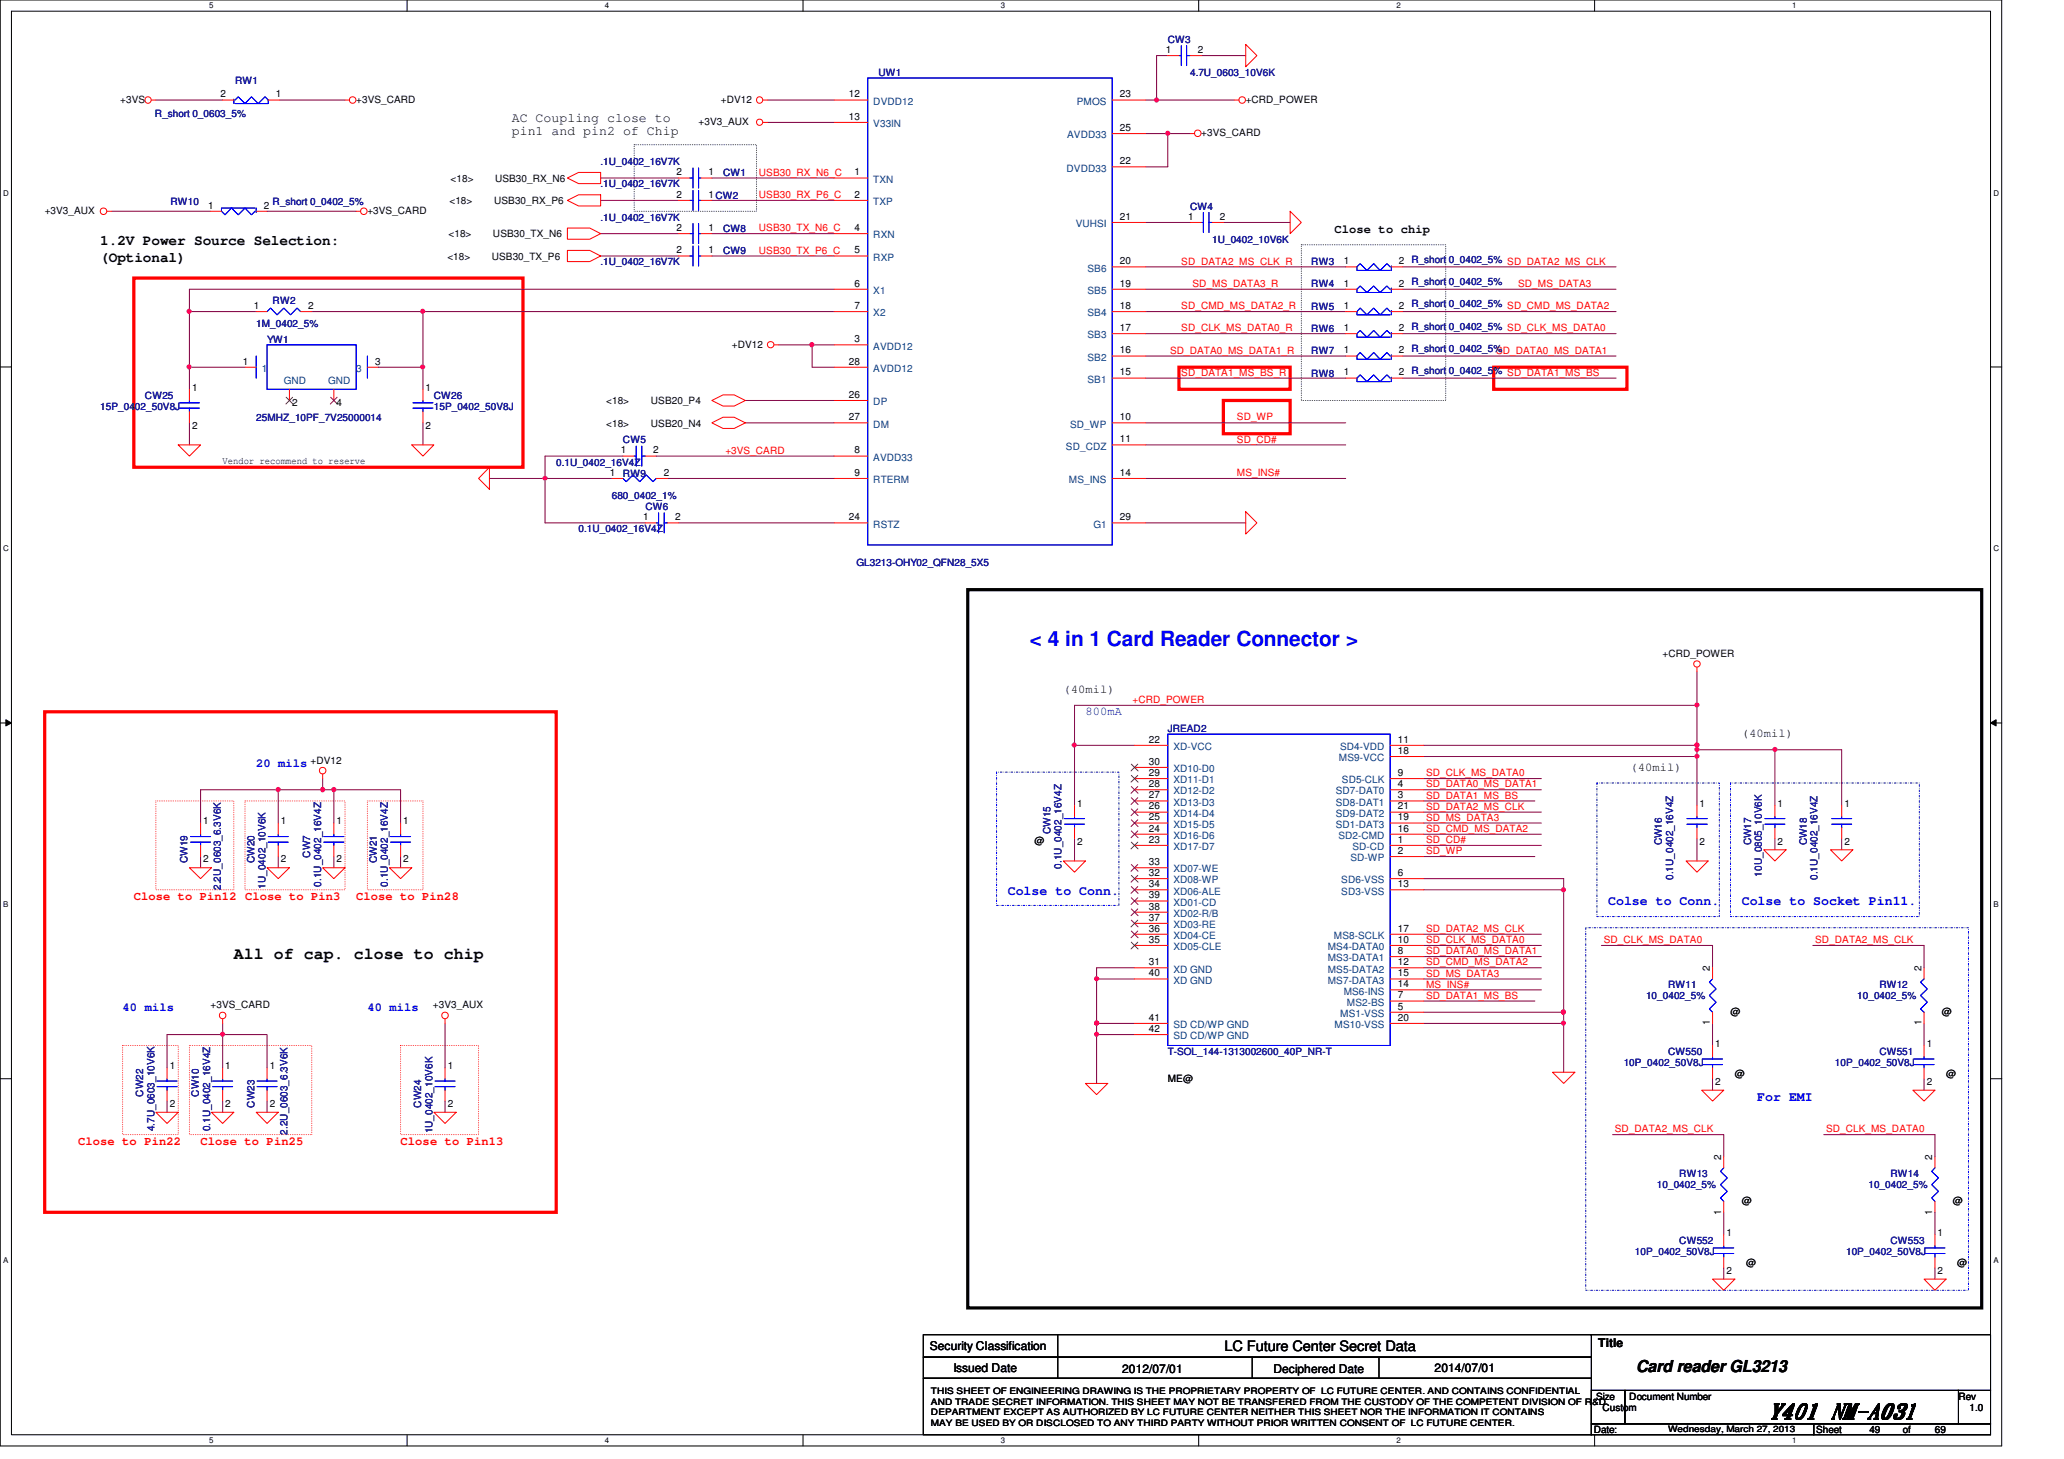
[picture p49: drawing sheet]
<svg xmlns="http://www.w3.org/2000/svg" width="297mm" height="210mm" viewBox="0 0 297 210" stroke-linecap="round" stroke-linejoin="round" font-family="sans-serif">
<defs><g id="words">
<text font-size="3" fill="#00f" x="148.2" y="93">&lt; 4 in 1 Card Reader Connector &gt;</text>
<text font-size="3" x="254.5" y="204">Y401 NM-A031</text>
<g font-size="2.4">
<text x="33.7" y="138">All of cap. close to chip</text>
<text x="235.5" y="197.4">Card reader GL3213</text>
</g>
<g font-size="2.1">
<text x="14.4" y="35.3">1.2V Power Source Selection:</text>
<text x="14.4" y="37.6">(Optional)</text>
<text x="176.2" y="194.4">LC Future Center Secret Data</text>
</g>
<g font-size="1.9">
<text x="73.7" y="17.5">AC Coupling close to</text>
<text x="73.7" y="19.5">pin1 and pin2 of Chip</text>
</g>
<g font-size="1.9" fill="#00f">
<text x="145" y="128.7">Colse to Conn.</text>
<text x="231.4" y="130.3">Colse to Conn.</text>
<text x="250.7" y="130.3">Colse to Socket Pin11.</text>
<text x="252.9" y="158.5">For EMI</text>
</g>
<g font-size="1.7">
<text x="192.1" y="33.5">Close to chip</text>
<text x="153" y="99.7">(40mil)</text>
<text x="250.7" y="106">(40mil)</text>
<text x="234.7" y="110.9">(40mil)</text>
<text x="133.8" y="194.3">Security Classification</text>
<text x="137.2" y="197.3">Issued Date</text>
<text x="161.5" y="197.5">2012/07/01</text>
<text x="183.3" y="197.5">Deciphered Date</text>
<text x="206.5" y="197.3">2014/07/01</text>
<text x="230" y="193.8">Title</text>
</g>
<g font-size="1.7" fill="#00f">
<text x="156.2" y="102.9">800mA</text>
<text x="36.9" y="110.3">20 mils</text>
<text x="17.6" y="145.5">40 mils</text>
<text x="52.9" y="145.5">40 mils</text>
</g>
<g font-size="1.7" fill="#f00">
<text x="19.3" y="129.5">Close to Pin12 Close to Pin3</text>
<text x="51.3" y="129.5">Close to Pin28</text>
<text x="11.3" y="164.7">Close to Pin22</text>
<text x="28.9" y="164.7">Close to Pin25</text>
<text x="57.7" y="164.7">Close to Pin13</text>
</g>
<g font-size="1.4" fill="#000080">
<text x="126.4" y="11">UW1</text>
<text x="168.1" y="6.2">CW3</text>
<text x="171.3" y="11">4.7U_0603_10V6K</text>
<text x="22.3" y="16.9">R_short 0_0603_5%</text>
<text x="33.8" y="12.1">RW1</text>
<text x="86.4" y="23.7">.1U_0402_16V7K</text>
<text x="24.5" y="29.5">RW10</text>
<text x="39.2" y="29.5">R_short 0_0402_5%</text>
<text x="86.4" y="27">.1U_0402_16V7K</text>
<text x="104.1" y="25.4">CW1</text>
<text x="86.4" y="31.7">.1U_0402_16V7K</text>
<text x="104.1" y="33.4">CW8</text>
<text x="171.3" y="30.2">CW4</text>
<text x="174.5" y="35">1U_0402_10V6K</text>
<text x="86.4" y="38.2">.1U_0402_16V7K</text>
<text x="104.1" y="36.6">CW9</text>
<text x="188.7" y="38.2">RW3</text>
<text x="188.7" y="41.4">RW4</text>
<text x="36.9" y="47">1M_0402_5%</text>
<text x="39.2" y="43.8">RW2</text>
<text x="188.7" y="44.6">RW5</text>
<text x="188.7" y="47.8">RW6</text>
<text x="38.4" y="49.4">YW1</text>
<text x="188.7" y="51">RW7</text>
<text x="14.4" y="59">15P_0402_50V8J</text>
<text x="20.9" y="57.4">CW25</text>
<text x="62.4" y="57.4">CW26</text>
<text x="62.4" y="59">15P_0402_50V8J</text>
<text x="188.7" y="54.2">RW8</text>
<text x="36.9" y="60.6">25MHZ_10PF_7V25000014</text>
<text x="89.7" y="63.8">CW5</text>
<text x="80" y="67">0.1U_0402_16V4Z</text>
<text x="88" y="71.8">680_0402_1%</text>
<text x="89.7" y="68.6">RW9</text>
<text x="83.3" y="76.6">0.1U_0402_16V4Z</text>
<text x="92.9" y="73.4">CW6</text>
<text x="123.3" y="81.4">GL3213-OHY02_QFN28_5X5</text>
<text x="168.1" y="105.4">JREAD2</text>
<text x="27" y="124.2" transform="rotate(-90 27 124.2)">CW19</text>
<text x="36.6" y="124.2" transform="rotate(-90 36.6 124.2)">CW20</text>
<text x="44.6" y="123.4" transform="rotate(-90 44.6 123.4)">CW7</text>
<text x="54.2" y="124.2" transform="rotate(-90 54.2 124.2)">CW21</text>
<text x="151.2" y="120" transform="rotate(-90 151.2 120)">CW15</text>
<text x="152.8" y="125" transform="rotate(-90 152.8 125)">0.1U_0402_16V4Z</text>
<text x="239.2" y="121.6" transform="rotate(-90 239.2 121.6)">CW16</text>
<text x="252" y="121.6" transform="rotate(-90 252 121.6)">CW17</text>
<text x="260" y="121.6" transform="rotate(-90 260 121.6)">CW18</text>
<text x="31.8" y="128" transform="rotate(-90 31.8 128)">2.2U_0603_6.3V6K</text>
<text x="38.2" y="127.8" transform="rotate(-90 38.2 127.8)">1U_0402_10V6K</text>
<text x="46.2" y="127.6" transform="rotate(-90 46.2 127.6)">0.1U_0402_16V4Z</text>
<text x="55.8" y="127.6" transform="rotate(-90 55.8 127.6)">0.1U_0402_16V4Z</text>
<text x="240.8" y="126.6" transform="rotate(-90 240.8 126.6)">0.1U_0402_16V4Z</text>
<text x="253.6" y="126.1" transform="rotate(-90 253.6 126.1)">10U_0805_10V6K</text>
<text x="261.6" y="126.6" transform="rotate(-90 261.6 126.6)">0.1U_0402_16V4Z</text>
<text x="236.9" y="143.8">10_0402_5%</text>
<text x="240.1" y="142.2">RW11</text>
<text x="267.3" y="143.8">10_0402_5%</text>
<text x="270.5" y="142.2">RW12</text>
<text x="168.1" y="151.8">T-SOL_144-1313002600_40P_NR-T</text>
<text x="233.7" y="153.4">10P_0402_50V8J</text>
<text x="240.1" y="151.8">CW550</text>
<text x="264.1" y="153.4">10P_0402_50V8J</text>
<text x="270.5" y="151.8">CW551</text>
<text x="20.6" y="157.8" transform="rotate(-90 20.6 157.8)">CW22</text>
<text x="28.6" y="157.8" transform="rotate(-90 28.6 157.8)">CW10</text>
<text x="36.6" y="159.4" transform="rotate(-90 36.6 159.4)">CW23</text>
<text x="60.6" y="159.4" transform="rotate(-90 60.6 159.4)">CW24</text>
<text x="22.2" y="162.7" transform="rotate(-90 22.2 162.7)">4.7U_0603_10V6K</text>
<text x="30.2" y="162.7" transform="rotate(-90 30.2 162.7)">0.1U_0402_16V4Z</text>
<text x="41.4" y="163.2" transform="rotate(-90 41.4 163.2)">2.2U_0603_6.3V6K</text>
<text x="62.2" y="163.1" transform="rotate(-90 62.2 163.1)">1U_0402_10V6K</text>
<text x="238.5" y="171">10_0402_5%</text>
<text x="241.7" y="169.4">RW13</text>
<text x="268.9" y="171">10_0402_5%</text>
<text x="272.1" y="169.4">RW14</text>
<text x="241.7" y="179">CW552</text>
<text x="272.1" y="179">CW553</text>
<text x="235.3" y="180.6">10P_0402_50V8J</text>
<text x="265.7" y="180.6">10P_0402_50V8J</text>
</g>
<g font-size="1.4">
<text x="167.8" y="7.6">1</text>
<text x="172.4" y="7.6">2</text>
<text x="17.3" y="14.8">+3VS</text>
<text x="31.7" y="14">2</text>
<text x="39.7" y="14">1</text>
<text x="51.3" y="14.8">+3VS_CARD</text>
<text x="100.5" y="18">+3V3_AUX</text>
<text x="103.8" y="14.8">+DV12</text>
<text x="122.2" y="14">12</text>
<text x="122.2" y="17.2">13</text>
<text x="161.2" y="14">23</text>
<text x="179.3" y="14.8">+CRD_POWER</text>
<text x="161.2" y="23.6">22</text>
<text x="161.2" y="18.8">25</text>
<text x="172.9" y="19.6">+3VS_CARD</text>
<text x="64.7" y="29.4">&lt;18&gt;</text>
<text x="64.9" y="26.2">&lt;18&gt;</text>
<text x="71.1" y="29.4">USB30_RX_P6</text>
<text x="71.2" y="26.2">USB30_RX_N6</text>
<text x="97.4" y="25.2">2</text>
<text x="97.4" y="28.4">2</text>
<text x="102" y="25.2">1</text>
<text x="102" y="28.4">1CW2</text>
<text x="123" y="25.2">1</text>
<text x="123" y="28.4">2</text>
<text x="6.4" y="30.8">+3V3_AUX</text>
<text x="30" y="30">1</text>
<text x="38" y="30">2</text>
<text x="52.9" y="30.8">+3VS_CARD</text>
<text x="64.6" y="34.2">&lt;18&gt;</text>
<text x="70.9" y="34.2">USB30_TX_N6</text>
<text x="97.4" y="33.2">2</text>
<text x="102" y="33.2">1</text>
<text x="123" y="33.2">4</text>
<text x="161.2" y="31.6">21</text>
<text x="171" y="31.6">1</text>
<text x="175.6" y="31.6">2</text>
<text x="64.4" y="37.4">&lt;18&gt;</text>
<text x="70.8" y="37.4">USB30_TX_P6</text>
<text x="97.4" y="36.4">2</text>
<text x="102" y="36.4">1</text>
<text x="123" y="36.4">5</text>
<text x="123" y="41.2">6</text>
<text x="161.2" y="41.2">19</text>
<text x="161.2" y="38">20</text>
<text x="193.4" y="38">1</text>
<text x="193.4" y="41.2">1</text>
<text x="201.3" y="38">2 R_short 0_0402_5% SD_DATA2_MS_CLK</text>
<text x="201.3" y="41.2">2 R_short 0_0402_5%</text>
<text x="36.5" y="44.4">1</text>
<text x="44.4" y="44.4">2</text>
<text x="123" y="44.4">7</text>
<text x="161.2" y="47.6">17</text>
<text x="161.2" y="44.4">18</text>
<text x="193.4" y="44.4">1</text>
<text x="193.4" y="47.6">1</text>
<text x="201.3" y="44.4">2 R_short 0_0402_5% SD_CMD_MS_DATA2</text>
<text x="201.3" y="47.6">2 R_short 0_0402_5% SD_CLK_MS_DATA0</text>
<text x="35" y="52.5">1</text>
<text x="54" y="52.5">3</text>
<text x="105.3" y="50">+DV12</text>
<text x="122.2" y="52.5">28</text>
<text x="123" y="49.2">3</text>
<text x="161.2" y="50.8">16</text>
<text x="193.4" y="50.8">1</text>
<text x="201.3" y="50.8">2 R_short 0_0402_5%</text>
<text x="27.6" y="56.2">1</text>
<text x="42" y="58.5">2</text>
<text x="48.4" y="58.5">4</text>
<text x="61.3" y="56.2">1</text>
<text x="87.2" y="58.2">&lt;18&gt;</text>
<text x="93.7" y="58.2">USB20_P4</text>
<text x="122.2" y="57.2">26</text>
<text x="161.2" y="54">15</text>
<text x="193.4" y="54">1</text>
<text x="201.3" y="54">2 R_short 0_0402_5% SD_DATA1_MS_BS</text>
<text x="27.6" y="61.7">2</text>
<text x="61.3" y="61.7">2</text>
<text x="87.2" y="61.4">&lt;18&gt;</text>
<text x="89.4" y="65.2">1</text>
<text x="93.7" y="61.4">USB20_N4</text>
<text x="94" y="65.2">2</text>
<text x="122.2" y="60.5">27</text>
<text x="123" y="65.2">8</text>
<text x="161.2" y="60.5">10</text>
<text x="161.2" y="63.6">11</text>
<text x="32" y="66.8">Vendor recommend to reserve</text>
<text x="87.8" y="68.5">1</text>
<text x="95.5" y="68.5">2</text>
<text x="123" y="68.5">9</text>
<text x="161.2" y="68.5">14</text>
<text x="92.5" y="74.8">1</text>
<text x="97.2" y="74.8">2</text>
<text x="122.2" y="74.8">24</text>
<text x="161.2" y="74.8">29</text>
<text x="239.3" y="94.5">+CRD_POWER</text>
<text x="165.4" y="106.8">22</text>
<text x="201.2" y="106.8">11</text>
<text x="44.7" y="109.9">+DV12</text>
<text x="165.4" y="110">30</text>
<text x="165.4" y="113.2">28</text>
<text x="165.4" y="111.6">29</text>
<text x="201.2" y="111.6">9</text>
<text x="201.2" y="108.5">18</text>
<text x="201.2" y="113.2">4</text>
<text x="29.2" y="118.6">1</text>
<text x="40.4" y="118.6">1</text>
<text x="48.4" y="118.6">1</text>
<text x="58" y="118.6">1</text>
<text x="155" y="116.1">1</text>
<text x="165.4" y="116.5">26</text>
<text x="165.4" y="119.6">24</text>
<text x="165.4" y="118">25</text>
<text x="165.4" y="114.9">27</text>
<text x="201.2" y="119.6">16</text>
<text x="201.2" y="116.5">21</text>
<text x="201.2" y="118">19</text>
<text x="201.2" y="114.9">3</text>
<text x="244.6" y="116.1">1</text>
<text x="255.8" y="116.1">1</text>
<text x="265.4" y="116.1">1</text>
<text x="29.2" y="124.1">2</text>
<text x="40.4" y="124.1">2</text>
<text x="48.4" y="124.1">2</text>
<text x="58" y="124.1">2</text>
<text x="148.9" y="121.4">@</text>
<text x="155" y="121.5">2</text>
<text x="165.4" y="121.2">23</text>
<text x="165.4" y="124.5">33</text>
<text x="201.2" y="122.9">2</text>
<text x="201.2" y="121.2">1</text>
<text x="244.6" y="121.5">2</text>
<text x="255.8" y="121.5">2</text>
<text x="265.4" y="121.5">2</text>
<text x="165.4" y="126">32</text>
<text x="165.4" y="127.6">34</text>
<text x="165.4" y="130.9">38</text>
<text x="165.4" y="129.2">39</text>
<text x="201.2" y="127.6">13</text>
<text x="201.2" y="126">6</text>
<text x="165.4" y="132.5">37</text>
<text x="165.4" y="134">36</text>
<text x="165.4" y="135.6">35</text>
<text x="201.2" y="134">17</text>
<text x="201.2" y="135.6">10</text>
<text x="201.2" y="137.2">8</text>
<text x="165.4" y="138.9">31</text>
<text x="165.4" y="140.5">40</text>
<text x="201.2" y="143.6">7</text>
<text x="201.2" y="142">14</text>
<text x="201.2" y="140.5">15</text>
<text x="201.2" y="138.9">12</text>
<text x="246.1" y="139.7" transform="rotate(-90 246.1 139.7)">2</text>
<text x="276.5" y="139.7" transform="rotate(-90 276.5 139.7)">2</text>
<text x="30.3" y="145.1">+3VS_CARD</text>
<text x="62.3" y="145.1">+3V3_AUX</text>
<text x="165.4" y="146.9">41</text>
<text x="165.4" y="148.5">42</text>
<text x="201.2" y="146.9">20</text>
<text x="201.2" y="145.2">5</text>
<text x="246.1" y="147.5" transform="rotate(-90 246.1 147.5)">1</text>
<text x="249" y="146">@</text>
<text x="276.5" y="147.5" transform="rotate(-90 276.5 147.5)">1</text>
<text x="279.4" y="146">@</text>
<text x="24.4" y="153.8">1</text>
<text x="32.4" y="153.8">1</text>
<text x="38.8" y="153.8">1</text>
<text x="64.4" y="153.8">1</text>
<text x="168.1" y="155.6">ME@</text>
<text x="246.8" y="150.6">1</text>
<text x="249.7" y="155">@</text>
<text x="277.3" y="150.6">1</text>
<text x="280.1" y="155">@</text>
<text x="24.4" y="159.3">2</text>
<text x="32.4" y="159.3">2</text>
<text x="38.8" y="159.3">2</text>
<text x="64.4" y="159.3">2</text>
<text x="246.8" y="156.1">2</text>
<text x="277.3" y="156.1">2</text>
<text x="247.7" y="166.9" transform="rotate(-90 247.7 166.9)">2</text>
<text x="278.1" y="166.9" transform="rotate(-90 278.1 166.9)">2</text>
<text x="250.7" y="173.2">@</text>
<text x="281" y="173.2">@</text>
<text x="247.7" y="174.8" transform="rotate(-90 247.7 174.8)">1</text>
<text x="248.5" y="177.8">1</text>
<text x="278.1" y="174.8" transform="rotate(-90 278.1 174.8)">1</text>
<text x="278.8" y="177.8">1</text>
<text x="248.5" y="183.3">2</text>
<text x="251.3" y="182.2">@</text>
<text x="278.8" y="183.3">2</text>
<text x="281.7" y="182.2">@</text>
<text x="229.7" y="201.4">Size</text>
<text x="230.6" y="203">Custom</text>
<text x="234.5" y="201.4">Document Number</text>
<text x="281.9" y="201.4">Rev</text>
<text x="283.5" y="203">1.0</text>
<text x="229.4" y="206.2">Date:</text>
<text x="261.4" y="206.2">Sheet</text>
<text x="269" y="206.2">49</text>
<text x="273.9" y="206.2">of</text>
<text x="278.5" y="206.2">69</text>
</g>
<g font-size="1.4" fill="#004080">
<text x="125.7" y="15.1">DVDD12</text>
<text x="155" y="15.1">PMOS</text>
<text x="125.7" y="18.3">V33IN</text>
<text x="153.6" y="19.9">AVDD33</text>
<text x="125.7" y="26.3">TXN</text>
<text x="125.7" y="29.5">TXP</text>
<text x="153.5" y="24.7">DVDD33</text>
<text x="125.7" y="34.3">RXN</text>
<text x="154.8" y="32.7">VUHSI</text>
<text x="125.7" y="37.5">RXP</text>
<text x="156.5" y="39.1">SB6</text>
<text x="125.7" y="42.3">X1</text>
<text x="125.7" y="45.5">X2</text>
<text x="156.5" y="45.5">SB4</text>
<text x="156.5" y="42.3">SB5</text>
<text x="37.7" y="53.5">1</text>
<text x="51.3" y="53.5">3</text>
<text x="125.7" y="50.3">AVDD12</text>
<text x="125.7" y="53.5">AVDD12</text>
<text x="156.5" y="51.9">SB2</text>
<text x="156.5" y="48.7">SB3</text>
<text x="40.8" y="55.2">GND</text>
<text x="47.2" y="55.2">GND</text>
<text x="125.7" y="58.3">DP</text>
<text x="156.5" y="55.1">SB1</text>
<text x="125.7" y="61.5">DM</text>
<text x="153.4" y="64.7">SD_CDZ</text>
<text x="154" y="61.5">SD_WP</text>
<text x="125.7" y="66.3">AVDD33</text>
<text x="125.7" y="69.5">RTERM</text>
<text x="153.8" y="69.5">MS_INS</text>
<text x="125.7" y="75.9">RSTZ</text>
<text x="157.3" y="75.9">G1</text>
<text x="168.9" y="107.9">XD-VCC</text>
<text x="192.9" y="107.9">SD4-VDD</text>
<text x="168.9" y="111.1">XD10-D0</text>
<text x="168.9" y="112.7">XD11-D1</text>
<text x="192.7" y="109.5">MS9-VCC</text>
<text x="193.1" y="112.7">SD5-CLK</text>
<text x="168.9" y="117.5">XD14-D4</text>
<text x="168.9" y="114.3">XD12-D2</text>
<text x="168.9" y="119.1">XD15-D5</text>
<text x="168.9" y="115.9">XD13-D3</text>
<text x="192.2" y="117.5">SD9-DAT2</text>
<text x="192.2" y="114.3">SD7-DAT0</text>
<text x="192.2" y="119.1">SD1-DAT3</text>
<text x="192.2" y="115.9">SD8-DAT1</text>
<text x="168.9" y="120.7">XD16-D6</text>
<text x="168.9" y="122.3">XD17-D7</text>
<text x="168.9" y="125.5">XD07-WE</text>
<text x="192.6" y="120.7">SD2-CMD</text>
<text x="194.3" y="123.9">SD-WP</text>
<text x="194.6" y="122.3">SD-CD</text>
<text x="168.9" y="127.1">XD08-WP</text>
<text x="168.9" y="128.7">XD06-ALE</text>
<text x="168.9" y="131.9">XD02-R/B</text>
<text x="168.9" y="130.3">XD01-CD</text>
<text x="193" y="128.7">SD3-VSS</text>
<text x="193" y="127.1">SD6-VSS</text>
<text x="168.9" y="133.5">XD03-RE</text>
<text x="168.9" y="135.1">XD04-CE</text>
<text x="168.9" y="136.7">XD05-CLE</text>
<text x="191.1" y="136.7">MS4-DATA0</text>
<text x="192" y="135.1">MS8-SCLK</text>
<text x="168.9" y="139.9">XD GND</text>
<text x="168.9" y="141.5">XD GND</text>
<text x="191.1" y="141.5">MS7-DATA3</text>
<text x="191.1" y="138.3">MS3-DATA1</text>
<text x="191.1" y="139.9">MS5-DATA2</text>
<text x="193.4" y="143.1">MS6-INS</text>
<text x="168.9" y="147.9">SD CD/WP GND</text>
<text x="168.9" y="149.5">SD CD/WP GND</text>
<text x="192.1" y="147.9">MS10-VSS</text>
<text x="192.9" y="146.3">MS1-VSS</text>
<text x="193.8" y="144.7">MS2-BS</text>
</g>
<g font-size="1.4" fill="#f00">
<text x="109.2" y="25.3">USB30_RX_N6_C</text>
<text x="109.2" y="28.5">USB30_RX_P6_C</text>
<text x="109.2" y="33.3">USB30_TX_N6_C</text>
<text x="109.2" y="36.5">USB30_TX_P6_C</text>
<text x="170" y="38.1">SD_DATA2_MS_CLK_R</text>
<text x="171.6" y="41.3">SD_MS_DATA3_R</text>
<text x="218.5" y="41.3">SD_MS_DATA3</text>
<text x="170" y="44.5">SD_CMD_MS_DATA2_R</text>
<text x="170" y="47.7">SD_CLK_MS_DATA0_R</text>
<text x="168.4" y="50.9">SD_DATA0_MS_DATA1_R</text>
<text x="215.3" y="50.9">SD_DATA0_MS_DATA1</text>
<text x="170" y="54.1">SD_DATA1_MS_BS_R</text>
<text x="104.4" y="65.3">+3VS_CARD</text>
<text x="178" y="60.5">SD_WP</text>
<text x="178" y="63.7">SD_CD#</text>
<text x="178" y="68.5">MS_INS#</text>
<text x="163" y="101.1">+CRD_POWER</text>
<text x="205.2" y="111.7">SD_CLK_MS_DATA0</text>
<text x="205.2" y="113.3">SD_DATA0_MS_DATA1</text>
<text x="205.2" y="116.5">SD_DATA2_MS_CLK</text>
<text x="205.2" y="119.7">SD_CMD_MS_DATA2</text>
<text x="205.2" y="118.1">SD_MS_DATA3</text>
<text x="205.2" y="114.9">SD_DATA1_MS_BS</text>
<text x="205.2" y="121.3">SD_CD#</text>
<text x="205.2" y="122.9">SD_WP</text>
<text x="205.2" y="135.7">SD_CLK_MS_DATA0</text>
<text x="205.2" y="134.1">SD_DATA2_MS_CLK</text>
<text x="205.2" y="137.3">SD_DATA0_MS_DATA1</text>
<text x="230.8" y="135.7">SD_CLK_MS_DATA0</text>
<text x="261.2" y="135.7">SD_DATA2_MS_CLK</text>
<text x="205.2" y="140.5">SD_MS_DATA3</text>
<text x="205.2" y="142.1">MS_INS#</text>
<text x="205.2" y="138.9">SD_CMD_MS_DATA2</text>
<text x="205.2" y="143.7">SD_DATA1_MS_BS</text>
<text x="232.4" y="162.9">SD_DATA2_MS_CLK</text>
<text x="262.8" y="162.9">SD_CLK_MS_DATA0</text>
</g>
<g font-size="1.3">
<text x="134" y="200.6">THIS SHEET OF ENGINEERING DRAWING IS THE PROPRIETARY PROPERTY OF LC FUTURE CENTER. AND CONTAINS CONFIDENTIAL</text>
<text x="134" y="202.1">AND TRADE SECRET INFORMATION. THIS SHEET MAY NOT BE TRANSFERED FROM THE CUSTODY OF THE COMPETENT DIVISION OF R&amp;D</text>
<text x="134" y="203.6">DEPARTMENT EXCEPT AS AUTHORIZED BY LC FUTURE CENTER NEITHER THIS SHEET NOR THE INFORMATION IT CONTAINS</text>
<text x="134" y="205.1">MAY BE USED BY OR DISCLOSED TO ANY THIRD PARTY WITHOUT PRIOR WRITTEN CONSENT OF LC FUTURE CENTER.</text>
<text x="240.1" y="206">Wednesday, March 27, 2013</text>
</g>
<g font-size="1.1">
<text x="30.1" y="1.1">5</text>
<text x="87" y="1.1">4</text>
<text x="144" y="1.1">3</text>
<text x="201" y="1.1">2</text>
<text x="257.9" y="1.1">1</text>
<text x=".5" y="28.2">D</text>
<text x="286.9" y="28.2">D</text>
<text x=".5" y="79.3">C</text>
<text x="286.9" y="79.3">C</text>
<text x=".5" y="130.6">B</text>
<text x="286.9" y="130.6">B</text>
<text x=".5" y="181.7">A</text>
<text x="286.9" y="181.7">A</text>
<text x="30.1" y="207.6">5</text>
<text x="87" y="207.6">4</text>
<text x="144" y="207.6">3</text>
<text x="201" y="207.6">2</text>
<text x="257.9" y="207.6">1</text>
</g>
</g></defs>
<path d="M0 0h288.1v208h-288.1zM1.6 1.6h284.9v204.8h-284.9z" fill="none" stroke="#000" stroke-width=".14"/>
<g fill="#fff">
<path d="M30.1 .2h.6v1.2h-.6z"/>
<path d="M30.1 206.6h.6v1.2h-.6z"/>
</g>
<path d="M58.6 0v1.6M58.6 206.4v1.6" fill="none" stroke="#000" stroke-width=".14"/>
<g fill="#fff">
<path d="M87 .2h.6v1.2h-.6z"/>
<path d="M87 206.6h.6v1.2h-.6z"/>
</g>
<path d="M115.6 0v1.6M115.6 206.4v1.6" fill="none" stroke="#000" stroke-width=".14"/>
<g fill="#fff">
<path d="M144 .2h.6v1.2h-.6z"/>
<path d="M144 206.6h.6v1.2h-.6z"/>
</g>
<path d="M172.5 0v1.6M172.5 206.4v1.6" fill="none" stroke="#000" stroke-width=".14"/>
<g fill="#fff">
<path d="M201 .2h.5v1.2h-.5z"/>
<path d="M201 206.6h.5v1.2h-.5z"/>
</g>
<path d="M229.5 0v1.6M229.5 206.4v1.6" fill="none" stroke="#000" stroke-width=".14"/>
<g fill="#fff">
<path d="M257.9 .2h.6v1.2h-.6z"/>
<path d="M257.9 206.6h.6v1.2h-.6z"/>
<path d="M.5 27.2h.7v1.2h-.7z"/>
<path d="M286.9 27.2h.8v1.2h-.8z"/>
<path d="M.5 78.4h.7v1.1h-.7z"/>
<path d="M286.9 78.4h.8v1.1h-.8z"/>
</g>
<path d="M0 52.8h1.6M286.5 52.8h1.6" fill="none" stroke="#000" stroke-width=".14"/>
<g fill="#fff">
<path d="M.5 129.6h.7v1.2h-.7z"/>
<path d="M286.9 129.6h.7v1.2h-.7z"/>
</g>
<path d="M0 104h1.6M.8 103.5l.8 .5-.8 .4zM286.5 104h1.6M286.5 104l.8-.5v.9z" fill="none" stroke="#000" stroke-width=".14"/>
<path d="M.8 103.5l.8 .5-.8 .4zM286.5 104l.8-.5v.9z" fill="#000"/>
<g fill="#fff">
<path d="M.5 180.8h.7v1.1h-.7z"/>
<path d="M286.9 180.8h.7v1.1h-.7z"/>
</g>
<path d="M0 155.2h1.6M286.5 155.2h1.6" fill="none" stroke="#000" stroke-width=".14"/>
<path d="M139.3 84.8h145.9v103.4h-145.9z" fill="none" stroke="#000" stroke-width=".47"/>
<path d="M143.4 111.1h17.6v19.2h-17.6zM229.8 112.6h17.6v19.3h-17.6zM249 112.6h27.2v19.3h-27.2zM228.2 133.5h55.1v52.1h-55.1z" fill="none" stroke="#00f" stroke-width=".14" stroke-dasharray=".3 .3 0 .3"/>
<path d="M91.3 20.8h17.6v9.6h-17.6zM187.3 35.2h20.8v22.4h-20.8z" fill="none" stroke="#000" stroke-width=".14" stroke-dasharray="0 .3"/>
<path d="M19.3 40h56v27.2h-56zM169.7 52.8h16v3.2h-16zM176.1 57.6h9.6v4.8h-9.6zM215 52.8h19.1v3.2h-19.1zM6.4 102.4h73.6v72h-73.6z" fill="none" stroke="#f00" stroke-width=".47"/>
<path d="M22.4 115.2h11.3v12.8h-11.3zM35.3 115.2h14.4v12.8h-14.4zM52.9 115.2h8v12.8h-8zM17.6 150.4h8.1v12.8h-8.1zM27.3 150.4h17.6v12.8h-17.6zM57.7 150.4h11.2v12.8h-11.2z" fill="none" stroke="#f00" stroke-width=".14" stroke-dasharray="0 .3"/>
<path d="M244.2 107.9h11.2M225 126.4v1.6h-20.1" fill="none" stroke="#800040" stroke-width=".14"/>
<circle cx="244.2" cy="107.8" r=".3" fill="#f0f"/>
<circle cx="244.2" cy="107.8" r=".3" fill="none" stroke="#f0f" stroke-width=".14"/>
<path d="M157.8 147.2v1.6" fill="none" stroke="#800040" stroke-width=".14"/>
<circle cx="157.8" cy="147.2" r=".3" fill="#f0f"/>
<circle cx="157.8" cy="147.2" r=".3" fill="none" stroke="#f0f" stroke-width=".14"/>
<path d="M225 145.6v1.6" fill="none" stroke="#800040" stroke-width=".14"/>
<circle cx="225" cy="145.6" r=".31" fill="#f0f"/>
<circle cx="225" cy="145.6" r=".31" fill="none" stroke="#f0f" stroke-width=".14"/>
<path d="M157.8 139.2v1.6M157.8 148.8h5.5" fill="none" stroke="#800040" stroke-width=".14"/>
<circle cx="157.8" cy="148.8" r=".3" fill="#f0f"/>
<circle cx="157.8" cy="148.8" r=".3" fill="none" stroke="#f0f" stroke-width=".14"/>
<path d="M157.8 140.8v6.4" fill="none" stroke="#800040" stroke-width=".14"/>
<circle cx="157.8" cy="147.2" r=".3" fill="#f0f"/>
<circle cx="157.8" cy="147.2" r=".3" fill="none" stroke="#f0f" stroke-width=".14"/>
<circle cx="157.8" cy="140.8" r=".3" fill="#f0f"/>
<circle cx="157.8" cy="140.8" r=".3" fill="none" stroke="#f0f" stroke-width=".14"/>
<g fill="none" stroke="#800040" stroke-width=".14">
<path d="M154.6 101.5h89.6M204.9 112h16.9M204.9 113.6h16.9M204.9 116.8h16.9M204.9 118.4h16.9M244.2 107.9v.9M204.9 136h16.9M204.9 121.6h16.9M204.9 134.4h16.9M204.9 137.6h16.9M204.9 120h16.9M204.9 139.2h16.9"/>
<path d="M204.9 140.8h16.9M204.9 142.4h16.9"/>
</g>
<circle cx="244.2" cy="101.4" r=".3" fill="#f0f"/>
<circle cx="244.2" cy="101.4" r=".3" fill="none" stroke="#f0f" stroke-width=".14"/>
<path d="M204.9 126.4h20.1M225 128v17.6M157.8 140.8h5.5" fill="none" stroke="#800040" stroke-width=".14"/>
<circle cx="225" cy="145.6" r=".31" fill="#f0f"/>
<circle cx="225" cy="145.6" r=".31" fill="none" stroke="#f0f" stroke-width=".14"/>
<circle cx="225" cy="128" r=".3" fill="#f0f"/>
<circle cx="225" cy="128" r=".3" fill="none" stroke="#f0f" stroke-width=".14"/>
<path d="M154.6 107.2h8.7M244.2 108.8v7.1M154.6 120.6v3.3M255.4 120.6v1.7" fill="none" stroke="#800040" stroke-width=".14"/>
<circle cx="154.6" cy="107.2" r=".3" fill="#f0f"/>
<circle cx="154.6" cy="107.2" r=".3" fill="none" stroke="#f0f" stroke-width=".14"/>
<path d="M244.2 101.5v5.7" fill="none" stroke="#800040" stroke-width=".14"/>
<circle cx="244.2" cy="107.2" r=".3" fill="#f0f"/>
<circle cx="244.2" cy="107.2" r=".3" fill="none" stroke="#f0f" stroke-width=".14"/>
<path d="M244.2 96.6v4.9M204.9 107.2h39.3M157.8 147.2h5.5" fill="none" stroke="#800040" stroke-width=".14"/>
<circle cx="157.8" cy="147.2" r=".3" fill="#f0f"/>
<circle cx="157.8" cy="147.2" r=".3" fill="none" stroke="#f0f" stroke-width=".14"/>
<path d="M154.6 101.5v14.4M204.9 108.8h39.3M157.8 148.8v7.1" fill="none" stroke="#800040" stroke-width=".14"/>
<circle cx="244.2" cy="108.8" r=".3" fill="#f0f"/>
<circle cx="244.2" cy="108.8" r=".3" fill="none" stroke="#f0f" stroke-width=".14"/>
<path d="M157.8 139.2h5.5M244.2 120.6v3.3M204.9 145.6h20.1M204.9 147.2h20.1" fill="none" stroke="#800040" stroke-width=".14"/>
<circle cx="225" cy="147.2" r=".3" fill="#f0f"/>
<circle cx="225" cy="147.2" r=".3" fill="none" stroke="#f0f" stroke-width=".14"/>
<path d="M255.4 107.9h9.6M225 147.2v7.1" fill="none" stroke="#800040" stroke-width=".14"/>
<circle cx="255.4" cy="107.8" r=".3" fill="#f0f"/>
<circle cx="255.4" cy="107.8" r=".3" fill="none" stroke="#f0f" stroke-width=".14"/>
<path d="M244.2 107.2v.7M255.4 107.9v8M265 107.9v8M230.5 136h16v3.2M260.9 136h16M265 120.6v1.7M246.5 147.2v3.2M232.1 163.2h16M262.5 163.2h16" fill="none" stroke="#800040" stroke-width=".14"/>
<circle cx="244.2" cy="107.2" r=".3" fill="#f0f"/>
<circle cx="244.2" cy="107.2" r=".3" fill="none" stroke="#f0f" stroke-width=".14"/>
<g fill="none" stroke="#800040" stroke-width=".14">
<path d="M166.5 14.4h11.2M78.4 75.2h14.5M97.7 75.2h22.4M276.9 136v3.2M246.5 155.2v1.6M276.9 147.2v3.2M276.9 155.2v1.6M248.1 163.2v3.2M248.1 174.4v3.2M278.5 163.2v3.2M278.5 174.4v3.2M248.1 182.4v1.6"/>
<path d="M278.5 182.4v1.6"/>
</g>
<circle cx="166.5" cy="14.4" r=".3" fill="#f0f"/>
<circle cx="166.5" cy="14.4" r=".3" fill="none" stroke="#f0f" stroke-width=".14"/>
<path d="M164.9 19.2h3.2v4.8h-3.2" fill="none" stroke="#800040" stroke-width=".14"/>
<circle cx="168.1" cy="19.2" r=".3" fill="#f0f"/>
<circle cx="168.1" cy="19.2" r=".3" fill="none" stroke="#f0f" stroke-width=".14"/>
<g fill="none" stroke="#800040" stroke-width=".14">
<path d="M110.4 14.4h9.7M110.4 17.6h9.7M168.1 19.2h3.2M168.1 8h-1.6v6.4h-1.6M172.9 8h6.4M86.4 25.6h11.3M86.4 28.8h11.3M102.4 25.6h17.7M102.4 28.8h17.7M164.9 32h6.4M164.9 38.4h28.8M176.1 32h9.6"/>
<path d="M201.8 38.4h30.8M120.1 49.6h-3.2v3.2h3.2M164.9 41.6h28.8M164.9 44.8h28.8M164.9 48h28.8M164.9 51.2h28.8M164.9 54.4h28.8M201.8 41.6h30.8M201.8 44.8h30.8M201.8 48h30.8M201.8 51.2h30.8M201.8 54.4h30.8"/>
<path d="M78.4 65.6v3.2h-8M164.9 60.8h28.8M164.9 64h28.8M164.9 68.8h28.8M164.9 75.2h14.4"/>
</g>
<circle cx="116.8" cy="49.6" r=".31" fill="#f0f"/>
<circle cx="116.8" cy="49.6" r=".31" fill="none" stroke="#f0f" stroke-width=".14"/>
<path d="M107.3 57.6h12.8M78.4 65.6h11.3M78.4 68.8v6.4M94.4 65.6h25.7M107.3 60.8h12.8" fill="none" stroke="#800040" stroke-width=".14"/>
<circle cx="78.4" cy="68.8" r=".3" fill="#f0f"/>
<circle cx="78.4" cy="68.8" r=".3" fill="none" stroke="#f0f" stroke-width=".14"/>
<g fill="none" stroke="#800040" stroke-width=".14">
<path d="M22.4 14.4h9.6M16 30.4h14.3M38.4 30.4h12.9M112.1 49.6h4.8M78.4 68.8h9.6M96.1 68.8h24M28.9 113.6h11.1v4.8M48 118.4v-4.8h9.7v4.8M40 123.2v1.6M24 148.8v4.8M24 158.4v1.6M32 147.2v1.6h6.4v4.8"/>
<path d="M64 147.2v6.4"/>
</g>
<circle cx="48" cy="113.6" r=".31" fill="#f0f"/>
<circle cx="48" cy="113.6" r=".31" fill="none" stroke="#f0f" stroke-width=".14"/>
<path d="M32 148.8v4.8" fill="none" stroke="#800040" stroke-width=".14"/>
<circle cx="32" cy="148.8" r=".3" fill="#f0f"/>
<circle cx="32" cy="148.8" r=".3" fill="none" stroke="#f0f" stroke-width=".14"/>
<path d="M28.9 113.6v4.8M46.4 112v1.6h-6.4M28.9 123.2v1.6M57.7 123.2v1.6M24 148.8h8M32 158.4v1.6M38.4 158.4v1.6M64 158.4v1.6" fill="none" stroke="#800040" stroke-width=".14"/>
<circle cx="40" cy="113.6" r=".31" fill="#f0f"/>
<circle cx="40" cy="113.6" r=".31" fill="none" stroke="#f0f" stroke-width=".14"/>
<circle cx="46.4" cy="113.6" r=".31" fill="#f0f"/>
<circle cx="46.4" cy="113.6" r=".31" fill="none" stroke="#f0f" stroke-width=".14"/>
<path d="M27.3 44.8v8h8M44.9 44.8h16M46.4 113.6h1.6M204.9 115.2h16M48 123.2v1.6M204.9 123.2h16M204.9 144h16" fill="none" stroke="#800040" stroke-width=".14"/>
<circle cx="27.2" cy="52.8" r=".3" fill="#f0f"/>
<circle cx="27.2" cy="52.8" r=".3" fill="none" stroke="#f0f" stroke-width=".14"/>
<path d="M27.3 44.8h9.6M60.9 44.8v8h-6.5" fill="none" stroke="#800040" stroke-width=".14"/>
<circle cx="27.2" cy="44.8" r=".3" fill="#f0f"/>
<circle cx="27.2" cy="44.8" r=".3" fill="none" stroke="#f0f" stroke-width=".14"/>
<path d="M27.3 52.8v3.2M27.3 41.6v3.2M60.9 44.8h59.2M27.3 60.8v3.2" fill="none" stroke="#800040" stroke-width=".14"/>
<circle cx="60.8" cy="44.8" r=".3" fill="#f0f"/>
<circle cx="60.8" cy="44.8" r=".3" fill="none" stroke="#f0f" stroke-width=".14"/>
<path d="M60.9 52.8v3.2M60.9 60.8v3.2" fill="none" stroke="#800040" stroke-width=".14"/>
<circle cx="60.8" cy="52.8" r=".3" fill="#f0f"/>
<circle cx="60.8" cy="52.8" r=".3" fill="none" stroke="#f0f" stroke-width=".14"/>
<path d="M40.2 14.4h9.5M86.4 33.6h11.3M86.4 36.8h11.3M102.4 36.8h17.7M102.4 33.6h17.7M27.3 41.6h92.8" fill="none" stroke="#800040" stroke-width=".14"/>
<g fill="none" stroke="#f00" stroke-width=".14">
<path d="M21.8 14.4h.6M32 14.4h1.7M38.6 14.4h1.6M49.7 14.4h.6M109.8 14.4h.6M109.8 17.6h.6M120.1 14.4h4.8M120.1 17.6h4.8M160.1 14.4h4.8M160.1 19.2h4.8M168.1 8h1.6M171.3 19.2h.6"/>
<path d="M171.3 8h1.6M177.7 14.4h.6M179.3 6.4l1.6 1.6-1.6 1.6zM15.4 30.4h.6M30.3 30.4h1.6M36.9 30.4h1.5M51.3 30.4h.6M81.7 28.8l1.6-.8h3.1v1.6h-3.1zM81.7 25.6l1.6-.8h3.1v1.6h-3.1zM81.7 32.8h3.2l1.5 .8-1.5 .8h-3.2zM81.7 36h3.2l1.5 .8-1.5 .8h-3.2zM97.7 33.6h1.6"/>
<path d="M97.7 36.8h1.6M97.7 25.6h1.6M97.7 28.8h1.6M100.9 33.6h1.5M100.9 36.8h1.5M100.9 25.6h1.5M100.9 28.8h1.5M120.1 25.6h4.8M120.1 28.8h4.8M120.1 33.6h4.8M120.1 36.8h4.8M160.1 38.4h4.8"/>
<path d="M160.1 32h4.8M160.1 24h4.8M171.3 32h1.6M174.5 32h1.6M185.7 30.4l1.6 1.6-1.6 1.6zM193.7 38.4h1.6M200.2 38.4h1.6M27.3 56v1.6M27.3 59.2v1.6M35.3 52.8h1.6M36.9 44.8h1.5M41.7 56v1.6"/>
<path d="M43.3 44.8h1.6M48 56v1.6M52.9 52.8h1.5M60.9 56v1.6M60.9 59.2v1.6M102.4 57.6l1.7-.8h1.6l1.6 .8-1.6 .8h-1.6zM111.4 49.6h.7M120.1 49.6h4.8M120.1 41.6h4.8M120.1 44.8h4.8M120.1 57.6h4.8M120.1 52.8h4.8"/>
<path d="M160.1 54.4h4.8M160.1 51.2h4.8M160.1 48h4.8M160.1 44.8h4.8M160.1 41.6h4.8M193.7 41.6h1.6M193.7 44.8h1.6M193.7 48h1.6M193.7 51.2h1.6M193.7 54.4h1.6M200.2 41.6h1.6M200.2 44.8h1.6"/>
<path d="M200.2 48h1.6M200.2 51.2h1.6M200.2 54.4h1.6M25.7 64h3.2l-1.6 1.6zM59.3 64h3.1l-1.5 1.6zM70.4 67.2v3.2l-1.5-1.6zM88 68.8h1.7M89.7 65.6h1.6M92.9 65.6h1.5M92.9 75.2h1.5M94.4 68.8h1.7M96.1 75.2h1.6"/>
<path d="M102.4 60.8l1.7-.8h1.6l1.6 .8-1.6 .8h-1.6zM120.1 65.6h4.8M120.1 68.8h4.8M120.1 75.2h4.8M120.1 60.8h4.8M160.1 60.8h4.8M160.1 64h4.8M160.1 68.8h4.8M160.1 75.2h4.8M179.3 73.6l1.6 1.6-1.6 1.6zM244.2 96v.6M28.9 118.4v1.6"/>
<path d="M40 118.4v1.6M46.4 111.4v.6M48 118.4v1.6M57.7 118.4v1.6M154.6 115.9v1.6M154.6 119.1v1.5M163.3 116.8h4.8M163.3 110.4h4.8M163.3 113.6h4.8M163.3 118.4h4.8M163.3 112h4.8M163.3 115.2h4.8"/>
<path d="M163.3 107.2h4.8M200.1 116.8h4.8M200.1 113.6h4.8M200.1 118.4h4.8M200.1 115.2h4.8M200.1 112h4.8M200.1 108.8h4.8M200.1 107.2h4.8M244.2 115.9v1.6M244.2 119.1v1.5M255.4 115.9v1.6M255.4 119.1v1.5"/>
<path d="M265 115.9v1.6M265 119.1v1.5M27.3 124.8h3.1l-1.5 1.6zM28.9 121.6v1.6M38.4 124.8h3.3l-1.7 1.6zM40 121.6v1.6M46.4 124.8h3.3l-1.7 1.6zM48 121.6v1.6M56 124.8h3.3l-1.6 1.6zM57.7 121.6v1.6M153 123.9h3.2l-1.6 1.6zM163.3 126.4h4.8"/>
<path d="M163.3 120h4.8M163.3 128h4.8M163.3 132.8h4.8M163.3 121.6h4.8M163.3 134.4h4.8M163.3 131.2h4.8M163.3 124.8h4.8M163.3 139.2h4.8M163.3 136h4.8M163.3 129.6h4.8M200.1 136h4.8M200.1 120h4.8"/>
<path d="M200.1 137.6h4.8M200.1 139.2h4.8M200.1 134.4h4.8M200.1 121.6h4.8M200.1 123.2h4.8M200.1 128h4.8M200.1 126.4h4.8M242.7 123.9h3.1l-1.6 1.6zM246.5 139.2v1.6M253.8 122.3h3.2l-1.6 1.6zM263.4 122.3h3.3l-1.7 1.6zM276.9 139.2v1.6"/>
<path d="M24 153.6v1.6M24 156.8v1.6M32 146.6v.6M32 153.6v1.6M32 156.8v1.6M38.4 153.6v1.6M38.4 156.8v1.6M64 146.6v.6M64 153.6v1.6M64 156.8v1.6M156.2 155.9h3.2l-1.6 1.6zM163.3 140.8h4.8"/>
<path d="M163.3 147.2h4.8M163.3 148.8h4.8M200.1 140.8h4.8M200.1 142.4h4.8M200.1 144h4.8M200.1 147.2h4.8M200.1 145.6h4.8M223.4 154.3h3.2l-1.6 1.6zM244.9 156.8h3.2l-1.6 1.6zM246.5 150.4v1.6M246.5 153.6v1.6M246.5 145.6v1.6"/>
<path d="M275.3 156.8h3.2l-1.6 1.6zM276.9 150.4v1.6M276.9 153.6v1.6M276.9 145.6v1.6M22.4 160h3.3l-1.7 1.6zM30.4 160h3.3l-1.7 1.6zM36.9 160h3.1l-1.6 1.6zM62.4 160h3.3l-1.7 1.6zM248.1 177.6v1.6M248.1 172.8v1.6M248.1 166.4v1.6M278.5 177.6v1.6"/>
<path d="M278.5 172.8v1.6M278.5 166.4v1.6M246.5 184h3.2l-1.6 1.6zM248.1 180.8v1.6M276.9 184h3.2l-1.6 1.6zM278.5 180.8v1.6"/>
<circle cx="21.3" cy="14.4" r=".46"/>
<circle cx="50.7" cy="14.4" r=".47"/>
<circle cx="109.3" cy="14.4" r=".46"/>
<circle cx="109.3" cy="17.6" r=".45"/>
<circle cx="172.4" cy="19.2" r=".47"/>
<circle cx="178.8" cy="14.4" r=".47"/>
<circle cx="14.9" cy="30.4" r=".47"/>
<circle cx="52.4" cy="30.4" r=".47"/>
<circle cx="110.9" cy="49.6" r=".46"/>
<circle cx="244.2" cy="95.5" r=".46"/>
<circle cx="46.4" cy="110.9" r=".47"/>
<circle cx="32" cy="146.1" r=".47"/>
<circle cx="64" cy="146.1" r=".47"/>
</g>
<path d="M132.9 192h96.1v3.2h-96.1zM132.9 195.2h96.1v3.1h-96.1zM132.9 198.3h96.1v8.1h-96.1zM152.2 192v6.3M180.2 195.2v3.1M198.5 195.2v3.1M228.9 192h57.6v8M229 200h4.8v4.9h-4.8zM229 204.9h32v1.5h-32zM233.8 200h48.1v4.9h-48.1zM261 204.9h25.5v1.5h-25.5zM281.9 200h4.6v4.9h-4.6z" fill="none" stroke="#000" stroke-width=".14"/>
<g fill="none" stroke="#00f" stroke-width=".14">
<path d="M33.7 14.3v.6M33.8 14.4l.5-.5 1 1 .9-1 1 1 .9-1 .5 .5v.5h-4.8M124.9 11.2h35.2v67.2h-35.2zM169.7 8h.3M170 6.6v2.8M170.8 6.6v2.8M170.8 8h.5M36.7 29.9h-4.8v.5l.5 .5 .9-1 1 1 1-1 .9 1 .5-.5M36.9 29.9v.7M99.3 33.6h.4M99.3 36.8h.4M99.3 25.6h.4"/>
<path d="M99.3 28.8h.4M99.7 32.2v2.9M99.7 35.4v2.9M99.7 24.2v2.9M99.7 27.4v2.9M100.5 33.6h.4M100.5 36.8h.4M100.5 25.6h.4M100.5 28.8h.4M100.5 32.2v2.9M100.5 35.4v2.9M100.5 24.2v2.9"/>
<path d="M100.5 27.4v2.9M172.9 32h.3M173.2 30.6v2.8M174 30.6v2.8M174 32h.5M200.1 38.4l-.5-.5-1 1-.9-1-1 1-1-1-.4 .5v.5h4.8M200.2 38.3v.6M25.8 58.7h2.9M25.8 58h2.9M27.3 57.6v.4M27.3 58.7v.5M36.9 51.2v3.2"/>
<path d="M38.4 44.8l.5-.5 1 1 .9-1 1 1 1-1 .5 .5M38.4 49.6h12.9v6.4h-12.9zM52.9 51.2v3.2M59.4 58.7h2.9M59.4 58h2.9M60.9 57.6v.4M60.9 58.7v.5M200.1 41.6l-.5-.5-1 1-.9-1-1 1-1-1-.4 .5v.5h4.8M200.1 44.8l-.5-.5-1 1-.9-1-1 1-1-1-.4 .5v.5h4.8M200.1 48l-.5-.5-1 1-.9-1-1 1-1-1-.4 .5v.5h4.8M200.1 51.2l-.5-.5-1 1-.9-1-1 1-1-1-.4 .5v.5h4.8M200.1 54.4l-.5-.5-1 1-.9-1-1 1-1-1-.4 .5v.5h4.8"/>
<path d="M200.2 41.4v.7M200.2 44.7v.6M200.2 47.8v.7M200.2 51.1v.6M200.2 54.3v.6M89.7 68.8l.4 .5 1-1 1 1 .9-1 1 1 .4-.5M91.3 65.6h.3M91.6 64.2v2.9M92.4 64.2v2.9M92.4 65.6h.5M94.4 75.2h.4M94.8 73.8v2.9"/>
<path d="M95.6 73.8v2.9M95.6 75.2h.5M153.2 118.6h2.9M153.2 117.8h2.9M154.6 117.5v.3M154.6 118.6v.5M168.1 105.6h32v44.8h-32zM242.8 118.6h2.9M242.8 117.8h2.9M244.2 117.5v.3M244.2 118.6v.5M254 118.6h2.9"/>
<path d="M254 117.8h2.9M255.4 117.5v.3M255.4 118.6v.5M263.6 118.6h2.9M263.6 117.8h2.9M265 117.5v.3M265 118.6v.5M27.4 121.2h2.9M27.4 120.4h2.9M28.9 120v.4M28.9 121.2v.4M38.6 121.2h2.9"/>
<path d="M38.6 120.4h2.9M40 120v.4M40 121.2v.4M46.6 121.2h2.9M46.6 120.4h2.9M48 120v.4M48 121.2v.4M56.2 121.2h2.9M56.2 120.4h2.9M57.7 120v.4M57.7 121.2v.4M22.6 156.3h2.9"/>
<path d="M22.6 155.5h2.9M24 155.2v.3M24 156.3v.5M30.6 156.3h2.9M30.6 155.5h2.9M32 155.2v.3M32 156.3v.5M37 156.3h2.9M37 155.5h2.9M38.4 155.2v.3M38.4 156.3v.5M62.6 156.3h2.9"/>
<path d="M62.6 155.5h2.9M64 155.2v.3M64 156.3v.5M245 153.2h2.9M245 152.4h2.9M246.5 152v.4M246.5 153.2v.4M246.5 140.8l-.5 .5 1 1-1 .9 1 1-1 1 .5 .4M275.5 153.2h2.8M275.5 152.4h2.8M276.9 152v.4M276.9 153.2v.4"/>
<path d="M276.9 140.8l-.5 .5 1 1-1 .9 1 1-1 1 .5 .4M246.6 179.5h2.9M248.1 179.2v.3M248.1 168l-.5 .5 1 1-1 .9 1 1-1 .9 .5 .5M277 179.5h2.9M278.5 179.2v.3M278.5 168l-.5 .5 1 1-1 .9 1 1-1 .9 .5 .5M246.6 180.3h2.9M248.1 180.3v.5M277 180.3h2.9M278.5 180.3v.5"/>
</g>
<g fill="none" stroke="#804000" stroke-width=".14">
<path d="M41.2 57.1l1 1M42.1 57.1l-1 1M47.6 57.1l1 1M48.5 57.1l-1 1M162.8 116.4l1 .9M162.8 119.5l1 1M162.8 109.9l1 1M162.8 113.2l1 .9M162.8 117.9l1 1M162.8 111.5l1 1M162.8 114.8l1 .9M163.7 116.4l-.9 .9"/>
<path d="M163.7 119.5l-.9 1M163.7 109.9l-.9 1M163.7 113.2l-.9 .9M163.7 117.9l-.9 1M163.7 111.5l-.9 1M163.7 114.8l-.9 .9M162.8 125.9l1 1M162.8 127.6l1 .9M162.8 132.4l1 .9M162.8 121.2l1 .9M162.8 133.9l1 1M162.8 130.8l1 .9"/>
<path d="M162.8 124.4l1 .9M162.8 135.6l1 .9M162.8 129.2l1 .9M163.7 125.9l-.9 1M163.7 127.6l-.9 .9M163.7 132.4l-.9 .9M163.7 121.2l-.9 .9M163.7 133.9l-.9 1M163.7 130.8l-.9 .9M163.7 124.4l-.9 .9M163.7 135.6l-.9 .9M163.7 129.2l-.9 .9"/>
</g>
<circle cx="244.2" cy="107.8" r=".3" fill="#f0f"/>
<circle cx="244.2" cy="107.8" r=".3" fill="none" stroke="#f0f" stroke-width=".14"/>
<circle cx="157.8" cy="147.2" r=".3" fill="#f0f"/>
<circle cx="157.8" cy="147.2" r=".3" fill="none" stroke="#f0f" stroke-width=".14"/>
<circle cx="225" cy="145.6" r=".31" fill="#f0f"/>
<circle cx="225" cy="145.6" r=".31" fill="none" stroke="#f0f" stroke-width=".14"/>
<circle cx="157.8" cy="148.8" r=".3" fill="#f0f"/>
<circle cx="157.8" cy="148.8" r=".3" fill="none" stroke="#f0f" stroke-width=".14"/>
<circle cx="157.8" cy="147.2" r=".3" fill="#f0f"/>
<circle cx="157.8" cy="147.2" r=".3" fill="none" stroke="#f0f" stroke-width=".14"/>
<circle cx="157.8" cy="140.8" r=".3" fill="#f0f"/>
<circle cx="157.8" cy="140.8" r=".3" fill="none" stroke="#f0f" stroke-width=".14"/>
<circle cx="244.2" cy="101.4" r=".3" fill="#f0f"/>
<circle cx="244.2" cy="101.4" r=".3" fill="none" stroke="#f0f" stroke-width=".14"/>
<circle cx="225" cy="145.6" r=".31" fill="#f0f"/>
<circle cx="225" cy="145.6" r=".31" fill="none" stroke="#f0f" stroke-width=".14"/>
<circle cx="225" cy="128" r=".3" fill="#f0f"/>
<circle cx="225" cy="128" r=".3" fill="none" stroke="#f0f" stroke-width=".14"/>
<circle cx="154.6" cy="107.2" r=".3" fill="#f0f"/>
<circle cx="154.6" cy="107.2" r=".3" fill="none" stroke="#f0f" stroke-width=".14"/>
<circle cx="244.2" cy="107.2" r=".3" fill="#f0f"/>
<circle cx="244.2" cy="107.2" r=".3" fill="none" stroke="#f0f" stroke-width=".14"/>
<circle cx="157.8" cy="147.2" r=".3" fill="#f0f"/>
<circle cx="157.8" cy="147.2" r=".3" fill="none" stroke="#f0f" stroke-width=".14"/>
<circle cx="244.2" cy="108.8" r=".3" fill="#f0f"/>
<circle cx="244.2" cy="108.8" r=".3" fill="none" stroke="#f0f" stroke-width=".14"/>
<circle cx="225" cy="147.2" r=".3" fill="#f0f"/>
<circle cx="225" cy="147.2" r=".3" fill="none" stroke="#f0f" stroke-width=".14"/>
<circle cx="255.4" cy="107.8" r=".3" fill="#f0f"/>
<circle cx="255.4" cy="107.8" r=".3" fill="none" stroke="#f0f" stroke-width=".14"/>
<circle cx="244.2" cy="107.2" r=".3" fill="#f0f"/>
<circle cx="244.2" cy="107.2" r=".3" fill="none" stroke="#f0f" stroke-width=".14"/>
<circle cx="166.5" cy="14.4" r=".3" fill="#f0f"/>
<circle cx="166.5" cy="14.4" r=".3" fill="none" stroke="#f0f" stroke-width=".14"/>
<circle cx="168.1" cy="19.2" r=".3" fill="#f0f"/>
<circle cx="168.1" cy="19.2" r=".3" fill="none" stroke="#f0f" stroke-width=".14"/>
<circle cx="116.8" cy="49.6" r=".31" fill="#f0f"/>
<circle cx="116.8" cy="49.6" r=".31" fill="none" stroke="#f0f" stroke-width=".14"/>
<circle cx="78.4" cy="68.8" r=".3" fill="#f0f"/>
<circle cx="78.4" cy="68.8" r=".3" fill="none" stroke="#f0f" stroke-width=".14"/>
<circle cx="48" cy="113.6" r=".31" fill="#f0f"/>
<circle cx="48" cy="113.6" r=".31" fill="none" stroke="#f0f" stroke-width=".14"/>
<circle cx="32" cy="148.8" r=".3" fill="#f0f"/>
<circle cx="32" cy="148.8" r=".3" fill="none" stroke="#f0f" stroke-width=".14"/>
<circle cx="40" cy="113.6" r=".31" fill="#f0f"/>
<circle cx="40" cy="113.6" r=".31" fill="none" stroke="#f0f" stroke-width=".14"/>
<circle cx="46.4" cy="113.6" r=".31" fill="#f0f"/>
<circle cx="46.4" cy="113.6" r=".31" fill="none" stroke="#f0f" stroke-width=".14"/>
<circle cx="27.2" cy="52.8" r=".3" fill="#f0f"/>
<circle cx="27.2" cy="52.8" r=".3" fill="none" stroke="#f0f" stroke-width=".14"/>
<circle cx="27.2" cy="44.8" r=".3" fill="#f0f"/>
<circle cx="27.2" cy="44.8" r=".3" fill="none" stroke="#f0f" stroke-width=".14"/>
<circle cx="60.8" cy="44.8" r=".3" fill="#f0f"/>
<circle cx="60.8" cy="44.8" r=".3" fill="none" stroke="#f0f" stroke-width=".14"/>
<circle cx="60.8" cy="52.8" r=".3" fill="#f0f"/>
<circle cx="60.8" cy="52.8" r=".3" fill="none" stroke="#f0f" stroke-width=".14"/>
<use href="#words"/>
</svg>
